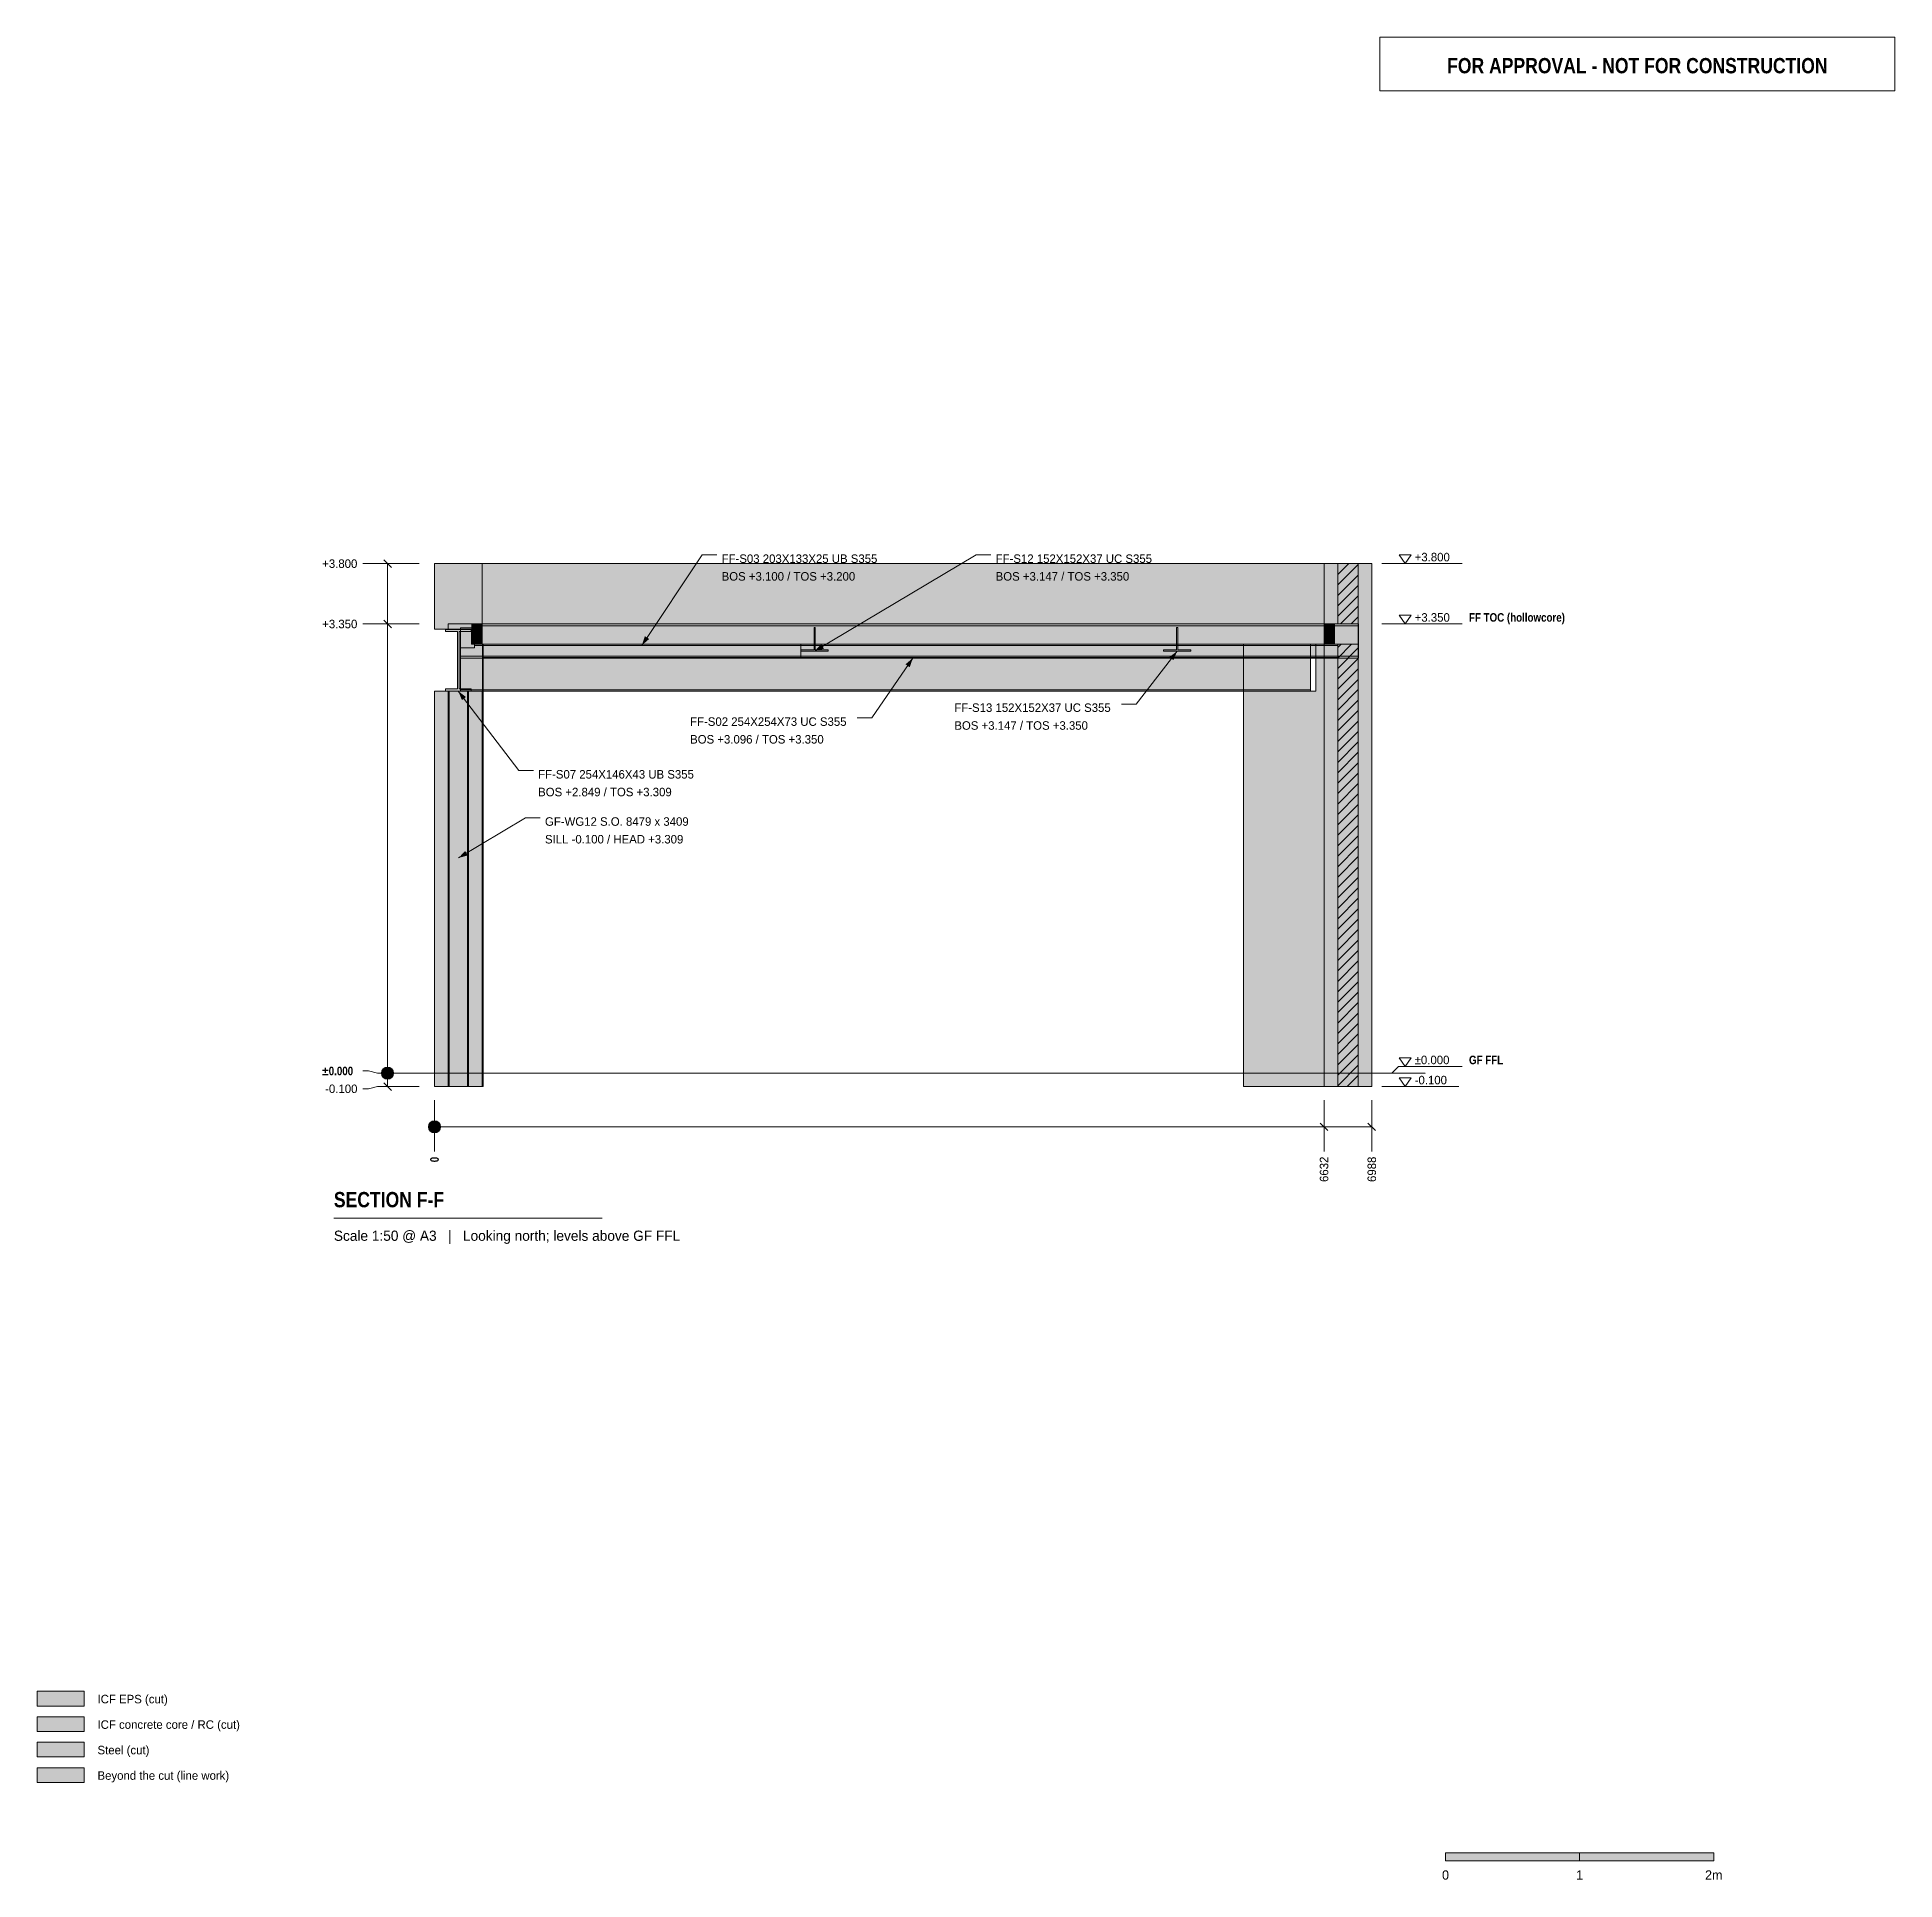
# Model space of a CAD drawing. Header units: millimetres. Extents: x 22428 to 36278, y -6015 to 7726.
import ezdxf
from ezdxf.enums import TextEntityAlignment as Align

# ---------------------------------------------------------------- set-up
doc = ezdxf.new("R2010")
doc.units = ezdxf.units.MM
doc.linetypes.add('DASHED', pattern=[1.524, 1.27, -0.254])
for name, color, linetype in [('FILL-C_BDBDBF', 7, 'Continuous'), ('FILL-EPS', 7, 'Continuous'), ('FILL-INK', 7, 'Continuous'), ('FILL-STEEL', 7, 'Continuous'), ('FILL-WHITE', 7, 'Continuous'), ('LINE-CORE', 7, 'Continuous'), ('LINE-INK', 7, 'Continuous'), ('LINE-RED', 7, 'Continuous'), ('LINE-STEEL-DASH', 7, 'DASHED'), ('LINE-STEEL_GREY', 7, 'Continuous'), ('TEXT-INK', 7, 'Continuous'), ('TEXT-RED', 7, 'Continuous'), ('TEXT-STEEL', 7, 'Continuous'), ('TEXT-STEEL_GREY', 7, 'Continuous')]:
    doc.layers.add(name, color=color, linetype=linetype)
doc.styles.add('OpenSansCondensed-Bold', font='OpenSansCondensed-Bold.ttf')

msp = doc.modelspace()

# ---------------------------------------------------------------- texts
at = {"layer": 'TEXT-INK'}
for s, p in [('+3.800', (32698, 3817)), ('+3.800', (24553, 3768)), ('FF-S03 203X133X25 UB S355', (27531, 3805)), ('BOS +3.100 / TOS +3.200', (27531, 3673)), ('FF-S12 152X152X37 UC S355', (29574, 3805)), ('BOS +3.147 / TOS +3.350', (29574, 3673)), ('+3.350', (24553, 3318)), ('+3.350', (32698, 3367)), ('FF-S02 254X254X73 UC S355', (27296, 2590)), ('FF-S13 152X152X37 UC S355', (29266, 2694)), ('BOS +3.096 / TOS +3.350', (27296, 2458)), ('BOS +3.147 / TOS +3.350', (29266, 2561)), ('FF-S07 254X146X43 UB S355', (26163, 2197)), ('BOS +2.849 / TOS +3.309', (26163, 2065)), ('GF-WG12 S.O. 8479 x 3409', (26214, 1845)), ('SILL -0.100 / HEAD +3.309', (26214, 1713)), ('±0.000', (32698, 67)), ('-0.100', (24575, -148)), ('-0.100', (32698, -83)), ('ICF EPS (cut)', (22878, -4699)), ('ICF concrete core / RC (cut)', (22878, -4889)), ('Steel (cut)', (22878, -5079)), ('Beyond the cut (line work)', (22878, -5269))]:
    msp.add_text(s, height=63.5, dxfattribs=at).set_placement(p)
at = {"layer": 'TEXT-INK', "style": 'OpenSansCondensed-Bold'}
for s, height, p in [('±0.000', 63.5, (24553, -15)), ('SECTION F-F', 114.3, (24640, -1000))]:
    msp.add_text(s, height=height, dxfattribs=at).set_placement(p)
msp.add_text('0', height=63.5, rotation=90, dxfattribs=at).set_placement((25422, -664))
at = {"layer": 'TEXT-INK'}
for s, p in [('6632', (32054, -811)), ('6988', (32410, -811))]:
    msp.add_text(s, height=63.5, rotation=90, dxfattribs=at).set_placement(p)
for s, p in [('0', (32928, -6014)), ('1', (33928, -6014)), ('2m', (34928, -6014))]:
    msp.add_text(s, height=69.8, dxfattribs=at).set_placement(p, align=Align.CENTER)
at = {"layer": 'TEXT-RED', "style": 'OpenSansCondensed-Bold'}
msp.add_text('FOR APPROVAL - NOT FOR CONSTRUCTION', height=114.3, dxfattribs=at).set_placement((34358, 7456), align=Align.CENTER)
at = {"layer": 'TEXT-STEEL', "style": 'OpenSansCondensed-Bold'}
for s, p in [('FF TOC (hollowcore)', (33103, 3367)), ('GF FFL', (33103, 67))]:
    msp.add_text(s, height=63.5, dxfattribs=at).set_placement(p)
at = {"layer": 'TEXT-STEEL_GREY'}
msp.add_text('Scale 1:50 @ A3   |   Looking north; levels above GF FFL', height=76.2, dxfattribs=at).set_placement((24640, -1250))

# ---------------------------------------------------------------- hatches: boundary and pattern name
at = {"layer": 'FILL-C_BDBDBF', "true_color": 0xbdbdbf}
h = msp.add_hatch(color=256, dxfattribs=at)
h.dxf.hatch_style = 1
h.paths.add_polyline_path([(32276, 3325), (32276, 3351), (32232, 3351), (32124, 3351), (32124, 3800), (32276, 3800), (32276, -100), (32124, -100), (32124, 3199), (32276, 3199)])
h = msp.add_hatch(color=256, dxfattribs=at)
h.dxf.hatch_style = 1
h.paths.add_polyline_path([(22428, -4909), (22778, -4909), (22778, -4799), (22428, -4799)])
at = {"layer": 'FILL-EPS', "true_color": 0xccffff}
h = msp.add_hatch(color=256, dxfattribs=at)
h.dxf.hatch_style = 1
h.paths.add_polyline_path([(25390, 3800), (25514, 3800), (25746, 3800), (25746, 3507), (25746, 3351), (25658, 3351), (25492, 3351), (25492, 3336), (25492, 3310), (25456, 3310), (25390, 3310), (25390, 3626)])
h = msp.add_hatch(color=256, dxfattribs=at)
h.dxf.hatch_style = 1
h.paths.add_polyline_path([(32022, 3722), (32022, 3800), (32083, 3800), (32124, 3800), (32124, 3351), (32022, 3351)])
h = msp.add_hatch(color=256, dxfattribs=at)
h.dxf.hatch_style = 1
h.paths.add_polyline_path([(32378, 569), (32378, -100), (32317, -100), (32276, -100), (32276, 3800), (32378, 3800)])
h = msp.add_hatch(color=256, dxfattribs=at)
h.dxf.hatch_style = 1
h.paths.add_polyline_path([(32124, -100), (32022, -100), (32022, 471), (32022, 3199), (32066, 3199), (32124, 3199)])
h = msp.add_hatch(color=256, dxfattribs=at)
h.dxf.hatch_style = 1
h.paths.add_polyline_path([(22428, -4719), (22778, -4719), (22778, -4609), (22428, -4609)])
at = {"layer": 'FILL-INK', "true_color": 0x1a1a1f}
h = msp.add_hatch(color=256, dxfattribs=at)
h.dxf.hatch_style = 1
h.paths.add_polyline_path([(26936, 3190), (26959, 3259), (26991, 3238)])
h = msp.add_hatch(color=256, dxfattribs=at)
h.dxf.hatch_style = 1
h.paths.add_polyline_path([(28224, 3147), (28274, 3199), (28294, 3166)])
h = msp.add_hatch(color=256, dxfattribs=at)
h.dxf.hatch_style = 1
h.paths.add_polyline_path([(28957, 3096), (28933, 3027), (28902, 3049)])
h = msp.add_hatch(color=256, dxfattribs=at)
h.dxf.hatch_style = 1
h.paths.add_polyline_path([(30927, 3147), (30899, 3080), (30869, 3103)])
h = msp.add_hatch(color=256, dxfattribs=at)
h.dxf.hatch_style = 1
h.paths.add_polyline_path([(25568, 2849), (25625, 2805), (25595, 2782)])
h = msp.add_hatch(color=256, dxfattribs=at)
h.dxf.hatch_style = 1
h.paths.add_polyline_path([(25569, 1605), (25619, 1657), (25638, 1624)])
at = {"layer": 'FILL-INK', "true_color": 0x14141a}
h = msp.add_hatch(color=256, dxfattribs=at)
h.dxf.hatch_style = 1
h.paths.add_polyline_path([(32928, -5874), (33928, -5874), (33928, -5814), (32928, -5814)])
at = {"layer": 'FILL-STEEL', "true_color": 0x0d2973}
h = msp.add_hatch(color=256, dxfattribs=at)
h.dxf.hatch_style = 1
h.paths.add_polyline_path([(28544, 3350), (32278, 3350), (32278, 3342), (32278, 3336), (26369, 3336), (25689, 3336), (25689, 3337), (25689, 3350)])
h = msp.add_hatch(color=256, dxfattribs=at)
h.dxf.hatch_style = 1
h.paths.add_polyline_path([(28122, 3147), (28122, 3147), (28122, 3158), (28218, 3158), (28220, 3158), (28220, 3161), (28220, 3324), (28227, 3324), (28228, 3324), (28228, 3320), (28228, 3158), (28324, 3158), (28326, 3158), (28326, 3158), (28326, 3147), (28127, 3147)])
h = msp.add_hatch(color=256, dxfattribs=at)
h.dxf.hatch_style = 1
h.paths.add_polyline_path([(30825, 3147), (30825, 3147), (30825, 3158), (30921, 3158), (30923, 3158), (30923, 3161), (30923, 3324), (30930, 3324), (30931, 3324), (30931, 3320), (30931, 3158), (31027, 3158), (31029, 3158), (31029, 3158), (31029, 3147), (30830, 3147)])
h = msp.add_hatch(color=256, dxfattribs=at)
h.dxf.hatch_style = 1
h.paths.add_polyline_path([(25472, 2849), (25472, 2855), (25472, 2865), (25530, 2865), (25563, 2865), (25563, 3019), (25563, 3293), (25505, 3293), (25472, 3293), (25472, 3299), (25472, 3309), (25595, 3309), (25664, 3309), (25664, 3303), (25664, 3293), (25606, 3293), (25573, 3293), (25573, 3139), (25573, 2865), (25631, 2865), (25664, 2865), (25664, 2859), (25664, 2849), (25541, 2849)])
h = msp.add_hatch(color=256, dxfattribs=at)
h.dxf.hatch_style = 1
h.paths.add_polyline_path([(25750, 3200), (25897, 3200), (28122, 3200), (28122, 3190), (28122, 3190), (28089, 3190), (25750, 3190), (25750, 3199)])
h = msp.add_hatch(color=256, dxfattribs=at)
h.dxf.hatch_style = 1
h.paths.add_polyline_path([(25583, 3110), (25678, 3110), (25689, 3110), (31598, 3110), (32278, 3110), (32278, 3109), (32278, 3096), (29423, 3096), (25689, 3096), (25643, 3096), (25583, 3096), (25583, 3104)])
h = msp.add_hatch(color=256, dxfattribs=at)
h.dxf.hatch_style = 1
h.paths.add_polyline_path([(22428, -5099), (22778, -5099), (22778, -4989), (22428, -4989)])
at = {"layer": 'FILL-WHITE', "true_color": 0xffffff}
h = msp.add_hatch(color=256, dxfattribs=at)
h.dxf.hatch_style = 1
h.paths.add_polyline_path([(25746, 3800), (25746, 3800), (25746, 3200), (25665, 3200), (25665, 3310), (25390, 3310), (25390, 3800), (25390, 3800)])
h = msp.add_hatch(color=256, dxfattribs=at)
h.dxf.hatch_style = 1
h.paths.add_polyline_path([(25390, 3800), (25746, 3800), (25746, 3800), (25746, 3800), (25746, 3800), (25746, 3351), (25746, 3351), (25669, 3351), (25669, 3200), (25665, 3200), (25665, 3310), (25492, 3310), (25390, 3310)])
h = msp.add_hatch(color=256, dxfattribs=at)
h.dxf.hatch_style = 1
h.paths.add_polyline_path([(25746, 3800), (25746, 3351), (25492, 3351), (25492, 3310), (25390, 3310), (25390, 3800)])
h = msp.add_hatch(color=256, dxfattribs=at)
h.dxf.hatch_style = 1
h.paths.add_polyline_path([(32022, 3800), (32022, -100), (31421, -100), (31421, 2849), (31962, 2849), (31962, 3200), (25753, 3200), (25753, -100), (25753, -100), (25753, -100), (25746, -100), (25746, 2849), (25748, 2849), (25748, 3200), (25746, 3200), (25746, 3800)])
h = msp.add_hatch(color=256, dxfattribs=at)
h.dxf.hatch_style = 1
h.paths.add_polyline_path([(25746, 3800), (32022, 3800), (32022, 3351), (25746, 3351)])
h = msp.add_hatch(color=256, dxfattribs=at)
h.dxf.hatch_style = 1
h.paths.add_polyline_path([(32378, 3800), (32378, -100), (32022, -100), (32022, 3800)])
h = msp.add_hatch(color=256, dxfattribs=at)
h.dxf.hatch_style = 1
h.paths.add_polyline_path([(32022, 3351), (32022, 3351), (32022, 3800), (32022, 3800), (32022, 3800), (32022, 3800), (32378, 3800), (32378, -100), (32022, -100), (32022, -102), (32022, -102), (32022, -102), (32022, -102), (32022, 3199), (32022, 3199), (32100, 3199), (32100, 3351), (32022, 3351), (32022, 3351)])
h = msp.add_hatch(color=256, dxfattribs=at)
h.dxf.hatch_style = 1
h.paths.add_polyline_path([(32378, 3800), (32378, -100), (32022, -100), (32022, 3199), (32276, 3199), (32276, 3351), (32022, 3351), (32022, 3800)])
h = msp.add_hatch(color=256, dxfattribs=at)
h.dxf.hatch_style = 1
h.paths.add_polyline_path([(25583, 3322), (25689, 3322), (25689, 3336), (32278, 3336), (32278, 3110), (25689, 3110), (25689, 3110), (25583, 3110)])
h = msp.add_hatch(color=256, dxfattribs=at)
h.dxf.hatch_style = 1
h.paths.add_polyline_path([(25689, 3322), (25689, 3336), (32278, 3336), (32278, 3110), (25689, 3110), (25583, 3110), (25583, 3322)])
h = msp.add_hatch(color=256, dxfattribs=at)
h.dxf.hatch_style = 1
h.paths.add_polyline_path([(25669, 3200), (25669, 3351), (25746, 3351), (25746, 3351), (25746, 3200), (25669, 3200)])
h = msp.add_hatch(color=256, dxfattribs=at)
h.dxf.hatch_style = 1
h.paths.add_polyline_path([(25689, 3336), (25689, 3350), (32278, 3350), (32278, 3350), (32278, 3350), (32278, 3350), (32278, 3336), (25689, 3336), (25689, 3336), (25689, 3336)])
h = msp.add_hatch(color=256, dxfattribs=at)
h.dxf.hatch_style = 1
h.paths.add_polyline_path([(25748, 3200), (25746, 3200), (25746, 3351), (25746, 3351), (32022, 3351), (32022, 3351), (32023, 3351), (32024, 3352), (32024, 3352), (32024, 3351), (32024, 3351), (32022, 3351), (32022, 3199), (31962, 3199), (31962, 3200), (25753, 3200), (25753, 3199), (25748, 3199)])
h = msp.add_hatch(color=256, dxfattribs=at)
h.dxf.hatch_style = 1
h.paths.add_polyline_path([(28122, 3158), (28220, 3158), (28220, 3324), (28228, 3324), (28228, 3324), (28228, 3158), (28326, 3158), (28326, 3147), (28122, 3147)])
h = msp.add_hatch(color=256, dxfattribs=at)
h.dxf.hatch_style = 1
h.paths.add_polyline_path([(30825, 3158), (30923, 3158), (30923, 3324), (30931, 3324), (30931, 3324), (30931, 3158), (31029, 3158), (31029, 3147), (30825, 3147)])
h = msp.add_hatch(color=256, dxfattribs=at)
h.dxf.hatch_style = 1
h.paths.add_polyline_path([(32022, 3351), (32100, 3351), (32100, 3199), (32022, 3199)])
h = msp.add_hatch(color=256, dxfattribs=at)
h.dxf.hatch_style = 1
h.paths.add_polyline_path([(25472, 2865), (25563, 2865), (25563, 3293), (25472, 3293), (25472, 3309), (25664, 3309), (25664, 3309), (25664, 3309), (25664, 3309), (25664, 3293), (25573, 3293), (25573, 2865), (25664, 2865), (25664, 2849), (25472, 2849)])
h = msp.add_hatch(color=256, dxfattribs=at)
h.dxf.hatch_style = 1
h.paths.add_polyline_path([(25583, 2858), (25583, 3172), (25689, 3172), (25689, 3190), (31922, 3190), (31922, 2858), (25689, 2858), (25583, 2858)])
h = msp.add_hatch(color=256, dxfattribs=at)
h.dxf.hatch_style = 1
h.paths.add_polyline_path([(25689, 3172), (25689, 3190), (31922, 3190), (31922, 2858), (25689, 2858), (25583, 2858), (25583, 3172), (25583, 3172)])
h = msp.add_hatch(color=256, dxfattribs=at)
h.dxf.hatch_style = 1
h.paths.add_polyline_path([(25665, 3309), (25665, 3309), (25665, 3309), (25664, 3309)])
h = msp.add_hatch(color=256, dxfattribs=at)
h.dxf.hatch_style = 1
h.paths.add_polyline_path([(25689, 3190), (25689, 3200), (31922, 3200), (31922, 3200), (31922, 3200), (31922, 3200), (31922, 3190), (25689, 3190), (25689, 3190), (25689, 3190)])
h = msp.add_hatch(color=256, dxfattribs=at)
h.dxf.hatch_style = 1
h.paths.add_polyline_path([(31922, 3200), (31922, 3190), (31922, 3190), (25689, 3190), (25689, 3200), (25689, 3200)])
h = msp.add_hatch(color=256, dxfattribs=at)
h.dxf.hatch_style = 1
h.paths.add_polyline_path([(25746, -100), (25746, -100), (25746, 2849), (25748, 2849), (25748, 3199), (25753, 3199), (25753, 3200), (25753, 3199), (25753, 3199), (25753, -100), (25746, -100), (25746, -100)])
h = msp.add_hatch(color=256, dxfattribs=at)
h.dxf.hatch_style = 1
h.paths.add_polyline_path([(25750, 3200), (32124, 3200), (32124, 3200), (32124, 3190), (25750, 3190), (25750, 3190)])
h = msp.add_hatch(color=256, dxfattribs=at)
h.dxf.hatch_style = 1
h.paths.add_polyline_path([(32124, 3200), (32124, 3100), (25750, 3100), (25750, 3200)])
h = msp.add_hatch(color=256, dxfattribs=at)
h.dxf.hatch_style = 1
h.paths.add_polyline_path([(28122, 3200), (28122, 3100), (25750, 3100), (25750, 3200)])
h = msp.add_hatch(color=256, dxfattribs=at)
h.dxf.hatch_style = 1
h.paths.add_polyline_path([(25750, 3190), (32124, 3190), (32124, 3100), (25750, 3100)])
h = msp.add_hatch(color=256, dxfattribs=at)
h.dxf.hatch_style = 1
h.paths.add_polyline_path([(25750, 3190), (28122, 3190), (28122, 3190), (28122, 3100), (25750, 3100), (25750, 3100)])
h = msp.add_hatch(color=256, dxfattribs=at)
h.dxf.hatch_style = 1
h.paths.add_polyline_path([(31421, 3199), (31421, 3199), (31421, 3199), (31421, 3199), (31421, 3199), (31421, 2849), (31962, 2849), (31962, 3199), (32022, 3199), (32022, -100), (32022, -100), (31421, -100)])
h = msp.add_hatch(color=256, dxfattribs=at)
h.dxf.hatch_style = 1
h.paths.add_polyline_path([(25583, 3110), (25689, 3110), (32278, 3110), (32278, 3110), (32278, 3110), (32278, 3110), (32278, 3096), (25689, 3096), (25689, 3096), (25583, 3096)])
h = msp.add_hatch(color=256, dxfattribs=at)
h.dxf.hatch_style = 1
h.paths.add_polyline_path([(25390, 2849), (25746, 2849), (25746, 2851), (25746, 2851), (25746, -100), (25746, -100), (25390, -100)])
h = msp.add_hatch(color=256, dxfattribs=at)
h.dxf.hatch_style = 1
h.paths.add_polyline_path([(25746, 2849), (25746, -100), (25746, -100), (25390, -100), (25390, 2849), (25390, 2849)])
h = msp.add_hatch(color=256, dxfattribs=at)
h.dxf.hatch_style = 1
h.paths.add_polyline_path([(25746, 2849), (25746, -100), (25390, -100), (25390, 2849)])
h = msp.add_hatch(color=256, dxfattribs=at)
h.dxf.hatch_style = 1
h.paths.add_polyline_path([(25390, 2849), (25746, 2849), (25746, -100), (25390, -100)])
h = msp.add_hatch(color=256, dxfattribs=at)
h.dxf.hatch_style = 1
h.paths.add_polyline_path([(25499, 2849), (25499, -100), (25492, -100), (25492, 2849)])
h = msp.add_hatch(color=256, dxfattribs=at)
h.dxf.hatch_style = 1
h.paths.add_polyline_path([(25492, 2849), (25499, 2849), (25499, -100), (25492, -100)])
h = msp.add_hatch(color=256, dxfattribs=at)
h.dxf.hatch_style = 1
h.paths.add_polyline_path([(25499, 2849), (25499, 2849), (25637, 2849), (25637, -100), (25637, -100), (25637, -100), (25637, -100), (25499, -100), (25499, 2849), (25499, 2849)])
h = msp.add_hatch(color=256, dxfattribs=at)
h.dxf.hatch_style = 1
h.paths.add_polyline_path([(25499, -100), (25499, -100), (25499, 2849), (25637, 2849), (25637, 2849), (25637, 2849), (25637, 2849), (25637, -100), (25499, -100), (25499, -100)])
h = msp.add_hatch(color=256, dxfattribs=at)
h.dxf.hatch_style = 1
h.paths.add_polyline_path([(25583, 2858), (25689, 2858), (31922, 2858), (31922, 2858), (31922, 2858), (31922, 2858), (31922, 2849), (25689, 2849), (25689, 2849), (25583, 2849)])
h = msp.add_hatch(color=256, dxfattribs=at)
h.dxf.hatch_style = 1
h.paths.add_polyline_path([(25583, 2858), (31922, 2858), (31922, 2849), (31922, 2849), (25689, 2849), (25583, 2849)])
h = msp.add_hatch(color=256, dxfattribs=at)
h.dxf.hatch_style = 1
h.paths.add_polyline_path([(25644, 2849), (25644, -100), (25637, -100), (25637, 2849)])
h = msp.add_hatch(color=256, dxfattribs=at)
h.dxf.hatch_style = 1
h.paths.add_polyline_path([(25637, 2849), (25644, 2849), (25644, -100), (25637, -100)])
h = msp.add_hatch(color=256, dxfattribs=at)
h.dxf.hatch_style = 1
h.paths.add_polyline_path([(25085, 0), (25084, 12), (25079, 22), (25072, 32), (25063, 39), (25052, 43), (25040, 45), (25029, 43), (25018, 39), (25009, 32), (25001, 22), (24997, 12), (24995, 0), (24997, -12), (25001, -22), (25009, -32), (25018, -39), (25029, -43), (25040, -45), (25052, -43), (25063, -39), (25072, -32), (25079, -22), (25084, -12)])
h = msp.add_hatch(color=256, dxfattribs=at)
h.dxf.hatch_style = 1
h.paths.add_polyline_path([(31421, -100), (31421, -100), (31421, -100)])
h = msp.add_hatch(color=256, dxfattribs=at)
h.dxf.hatch_style = 1
h.paths.add_polyline_path([(25435, -400), (25433, -388), (25429, -377), (25422, -368), (25412, -361), (25402, -357), (25390, -355), (25378, -357), (25368, -361), (25358, -368), (25351, -377), (25347, -388), (25345, -400), (25347, -412), (25351, -423), (25358, -432), (25368, -439), (25378, -443), (25390, -445), (25402, -443), (25412, -439), (25422, -432), (25429, -423), (25433, -412)])
h = msp.add_hatch(color=256, dxfattribs=at)
h.dxf.hatch_style = 1
h.paths.add_polyline_path([(22428, -5289), (22778, -5289), (22778, -5179), (22428, -5179)])
h = msp.add_hatch(color=256, dxfattribs=at)
h.dxf.hatch_style = 1
h.paths.add_polyline_path([(33928, -5874), (34928, -5874), (34928, -5814), (33928, -5814)])

# ---------------------------------------------------------------- linework, layer by layer
at = {"layer": 'LINE-CORE', "lineweight": 5}
for points in [[(25746, 3800), (25746, 3800), (25746, 3200), (25665, 3200), (25665, 3310), (25390, 3310), (25390, 3800), (25390, 3800)], [(25390, 3800), (25746, 3800), (25746, 3800), (25746, 3800), (25746, 3800), (25746, 3351), (25746, 3351), (25669, 3351), (25669, 3200), (25665, 3200), (25665, 3310), (25492, 3310), (25390, 3310)], [(25746, 3800), (25746, 3351), (25492, 3351), (25492, 3310), (25390, 3310), (25390, 3800)], [(32022, 3800), (32022, -100), (31421, -100), (31421, 2849), (31962, 2849), (31962, 3200), (25753, 3200), (25753, -100), (25753, -100), (25753, -100), (25746, -100), (25746, 2849), (25748, 2849), (25748, 3200), (25746, 3200), (25746, 3800)], [(25746, 3800), (32022, 3800), (32022, 3351), (25746, 3351)], [(32378, 3800), (32378, -100), (32022, -100), (32022, 3800)], [(32022, 3351), (32022, 3351), (32022, 3800), (32022, 3800), (32022, 3800), (32022, 3800), (32378, 3800), (32378, -100), (32022, -100), (32022, -102), (32022, -102), (32022, -102), (32022, -102), (32022, 3199), (32022, 3199), (32100, 3199), (32100, 3351), (32022, 3351), (32022, 3351)], [(32378, 3800), (32378, -100), (32022, -100), (32022, 3199), (32276, 3199), (32276, 3351), (32022, 3351), (32022, 3800)], [(25583, 3322), (25689, 3322), (25689, 3336), (32278, 3336), (32278, 3110), (25689, 3110), (25689, 3110), (25583, 3110)], [(25689, 3322), (25689, 3336), (32278, 3336), (32278, 3110), (25689, 3110), (25583, 3110), (25583, 3322)], [(25669, 3200), (25669, 3351), (25746, 3351), (25746, 3351), (25746, 3200), (25669, 3200)], [(25689, 3336), (25689, 3350), (32278, 3350), (32278, 3350), (32278, 3350), (32278, 3350), (32278, 3336), (25689, 3336), (25689, 3336), (25689, 3336)], [(25748, 3200), (25746, 3200), (25746, 3351), (25746, 3351), (32022, 3351), (32022, 3351), (32023, 3351), (32024, 3352), (32024, 3352), (32024, 3351), (32024, 3351), (32022, 3351), (32022, 3199), (31962, 3199), (31962, 3200), (25753, 3200), (25753, 3199), (25748, 3199)], [(28122, 3158), (28220, 3158), (28220, 3324), (28228, 3324), (28228, 3324), (28228, 3158), (28326, 3158), (28326, 3147), (28122, 3147)], [(30825, 3158), (30923, 3158), (30923, 3324), (30931, 3324), (30931, 3324), (30931, 3158), (31029, 3158), (31029, 3147), (30825, 3147)], [(32022, 3351), (32100, 3351), (32100, 3199), (32022, 3199)], [(25472, 2865), (25563, 2865), (25563, 3293), (25472, 3293), (25472, 3309), (25664, 3309), (25664, 3309), (25664, 3309), (25664, 3309), (25664, 3293), (25573, 3293), (25573, 2865), (25664, 2865), (25664, 2849), (25472, 2849)], [(25583, 2858), (25583, 3172), (25689, 3172), (25689, 3190), (31922, 3190), (31922, 2858), (25689, 2858), (25583, 2858)], [(25689, 3172), (25689, 3190), (31922, 3190), (31922, 2858), (25689, 2858), (25583, 2858), (25583, 3172), (25583, 3172)], [(25665, 3309), (25665, 3309), (25665, 3309), (25664, 3309)], [(25689, 3190), (25689, 3200), (31922, 3200), (31922, 3200), (31922, 3200), (31922, 3200), (31922, 3190), (25689, 3190), (25689, 3190), (25689, 3190)], [(31922, 3200), (31922, 3190), (31922, 3190), (25689, 3190), (25689, 3200), (25689, 3200)], [(25746, -100), (25746, -100), (25746, 2849), (25748, 2849), (25748, 3199), (25753, 3199), (25753, 3200), (25753, 3199), (25753, 3199), (25753, -100), (25746, -100), (25746, -100)], [(25750, 3200), (32124, 3200), (32124, 3200), (32124, 3190), (25750, 3190), (25750, 3190)], [(32124, 3200), (32124, 3100), (25750, 3100), (25750, 3200)], [(28122, 3200), (28122, 3100), (25750, 3100), (25750, 3200)], [(25750, 3190), (32124, 3190), (32124, 3100), (25750, 3100)], [(25750, 3190), (28122, 3190), (28122, 3190), (28122, 3100), (25750, 3100), (25750, 3100)], [(31421, 3199), (31421, 3199), (31421, 3199), (31421, 3199), (31421, 3199), (31421, 2849), (31962, 2849), (31962, 3199), (32022, 3199), (32022, -100), (32022, -100), (31421, -100)], [(25583, 3110), (25689, 3110), (32278, 3110), (32278, 3110), (32278, 3110), (32278, 3110), (32278, 3096), (25689, 3096), (25689, 3096), (25583, 3096)], [(25390, 2849), (25746, 2849), (25746, 2851), (25746, 2851), (25746, -100), (25746, -100), (25390, -100)], [(25746, 2849), (25746, -100), (25746, -100), (25390, -100), (25390, 2849), (25390, 2849)], [(25746, 2849), (25746, -100), (25390, -100), (25390, 2849)], [(25390, 2849), (25746, 2849), (25746, -100), (25390, -100)], [(25499, 2849), (25499, -100), (25492, -100), (25492, 2849)], [(25492, 2849), (25499, 2849), (25499, -100), (25492, -100)], [(25499, 2849), (25499, 2849), (25637, 2849), (25637, -100), (25637, -100), (25637, -100), (25637, -100), (25499, -100), (25499, 2849), (25499, 2849)], [(25499, -100), (25499, -100), (25499, 2849), (25637, 2849), (25637, 2849), (25637, 2849), (25637, 2849), (25637, -100), (25499, -100), (25499, -100)], [(25583, 2858), (25689, 2858), (31922, 2858), (31922, 2858), (31922, 2858), (31922, 2858), (31922, 2849), (25689, 2849), (25689, 2849), (25583, 2849)], [(25583, 2858), (31922, 2858), (31922, 2849), (31922, 2849), (25689, 2849), (25583, 2849)], [(25644, 2849), (25644, -100), (25637, -100), (25637, 2849)], [(25637, 2849), (25644, 2849), (25644, -100), (25637, -100)], [(31421, -100), (31421, -100), (31421, -100)]]:
    msp.add_lwpolyline(points, close=True, dxfattribs=at)
at = {"layer": 'LINE-INK', "lineweight": 5}
for p, q in [((24899, 3800), (24855, 3800)), ((24965, 3800), (24899, 3800)), ((25275, 3800), (24965, 3800)), ((25069, 3772), (25012, 3828)), ((25040, -100), (25040, 3800)), ((26936, 3190), (27386, 3865)), ((27386, 3865), (27496, 3865)), ((28224, 3147), (29429, 3865)), ((29429, 3865), (29539, 3865)), ((32453, 3800), (32528, 3800)), ((32528, 3800), (32578, 3800)), ((32578, 3800), (33053, 3800)), ((24899, 3350), (24855, 3350)), ((24965, 3350), (24899, 3350)), ((25275, 3350), (24965, 3350)), ((25069, 3322), (25012, 3378)), ((32453, 3350), (32528, 3350)), ((32528, 3350), (32578, 3350)), ((32578, 3350), (33053, 3350)), ((28957, 3096), (28651, 2650)), ((30927, 3147), (30622, 2753)), ((25568, 2849), (26018, 2256)), ((28651, 2650), (28541, 2650)), ((30622, 2753), (30512, 2753)), ((26018, 2256), (26128, 2256)), ((25569, 1605), (26069, 1905)), ((26069, 1905), (26179, 1905)), ((24899, 17), (24855, 17)), ((24965, 0), (24899, 17)), ((25275, 0), (24965, 0)), ((32453, 0), (32528, 0)), ((32528, 0), (32578, 50)), ((32578, 50), (33053, 50)), ((24899, -117), (24855, -117)), ((24965, -100), (24899, -117)), ((25275, -100), (24965, -100)), ((25069, -128), (25012, -72)), ((32453, -100), (32528, -100)), ((32528, -100), (32578, -100)), ((32578, -100), (33028, -100)), ((25390, -200), (25390, -475)), ((32022, -200), (32022, -475)), ((32378, -200), (32378, -475)), ((25390, -400), (32378, -400)), ((31994, -372), (32050, -428)), ((32350, -372), (32406, -428)), ((25390, -475), (25390, -541)), ((25390, -541), (25390, -585)), ((32022, -475), (32022, -541)), ((32022, -541), (32022, -585)), ((32378, -475), (32378, -541)), ((32378, -541), (32378, -585)), ((24640, -1080), (26640, -1080))]:
    msp.add_line(p, q, dxfattribs=at)
for points in [[(25390, 3800), (25514, 3800), (25746, 3800), (25746, 3507), (25746, 3351), (25658, 3351), (25492, 3351), (25492, 3336), (25492, 3310), (25456, 3310), (25390, 3310), (25390, 3626)], [(25746, 3507), (25746, 3351), (25658, 3351), (25492, 3351), (25492, 3336), (25492, 3310), (25456, 3310), (25390, 3310), (25390, 3626), (25390, 3800), (25514, 3800), (25746, 3800)], [(32022, 3722), (32022, 3800), (32083, 3800), (32124, 3800), (32124, 3351), (32022, 3351)], [(32022, 3199), (32066, 3199), (32124, 3199), (32276, 3199), (32276, 3325), (32276, 3351), (32232, 3351), (32124, 3351), (32022, 3351), (32022, 3722), (32022, 3800), (32083, 3800), (32124, 3800), (32276, 3800), (32378, 3800), (32378, 569), (32378, -100), (32317, -100), (32276, -100), (32124, -100), (32022, -100), (32022, 471)], [(32276, 3325), (32276, 3351), (32232, 3351), (32124, 3351), (32124, 3800), (32276, 3800), (32276, -100), (32124, -100), (32124, 3199), (32276, 3199)], [(32378, 569), (32378, -100), (32317, -100), (32276, -100), (32276, 3800), (32378, 3800)], [(32628, 3800), (32583, 3865), (32673, 3865)], [(28544, 3350), (32278, 3350), (32278, 3342), (32278, 3336), (26369, 3336), (25689, 3336), (25689, 3337), (25689, 3350)], [(28122, 3147), (28122, 3147), (28122, 3158), (28218, 3158), (28220, 3158), (28220, 3161), (28220, 3324), (28227, 3324), (28228, 3324), (28228, 3320), (28228, 3158), (28324, 3158), (28326, 3158), (28326, 3158), (28326, 3147), (28127, 3147)], [(30825, 3147), (30825, 3147), (30825, 3158), (30921, 3158), (30923, 3158), (30923, 3161), (30923, 3324), (30930, 3324), (30931, 3324), (30931, 3320), (30931, 3158), (31027, 3158), (31029, 3158), (31029, 3158), (31029, 3147), (30830, 3147)], [(32628, 3350), (32583, 3415), (32673, 3415)], [(25472, 2849), (25472, 2855), (25472, 2865), (25530, 2865), (25563, 2865), (25563, 3019), (25563, 3293), (25505, 3293), (25472, 3293), (25472, 3299), (25472, 3309), (25595, 3309), (25664, 3309), (25664, 3303), (25664, 3293), (25606, 3293), (25573, 3293), (25573, 3139), (25573, 2865), (25631, 2865), (25664, 2865), (25664, 2859), (25664, 2849), (25541, 2849)], [(25750, 3200), (25897, 3200), (28122, 3200), (28122, 3190), (28122, 3190), (28089, 3190), (25750, 3190), (25750, 3199)], [(32124, -100), (32022, -100), (32022, 471), (32022, 3199), (32066, 3199), (32124, 3199)], [(25583, 3110), (25678, 3110), (25689, 3110), (31598, 3110), (32278, 3110), (32278, 3109), (32278, 3096), (29423, 3096), (25689, 3096), (25643, 3096), (25583, 3096), (25583, 3104)], [(32628, 50), (32583, 115), (32673, 115)], [(32628, -100), (32583, -35), (32673, -35)], [(22428, -4719), (22778, -4719), (22778, -4609), (22428, -4609)], [(22428, -4909), (22778, -4909), (22778, -4799), (22428, -4799)], [(22428, -5099), (22778, -5099), (22778, -4989), (22428, -4989)], [(22428, -5289), (22778, -5289), (22778, -5179), (22428, -5179)], [(32928, -5874), (33928, -5874), (33928, -5814), (32928, -5814)], [(33928, -5874), (34928, -5874), (34928, -5814), (33928, -5814)]]:
    msp.add_lwpolyline(points, close=True, dxfattribs=at)
for centre in [(25040, 0), (25390, -400)]:
    msp.add_circle(centre, 45, dxfattribs=at)
at = {"layer": 'LINE-RED', "lineweight": 5}
msp.add_lwpolyline([(32438, 7326), (36278, 7326), (36278, 7726), (32438, 7726)], close=True, dxfattribs=at)
at = {"layer": 'LINE-STEEL-DASH', "lineweight": 5}
msp.add_line((24990, 0), (32778, 0), dxfattribs=at)
at = {"layer": 'LINE-STEEL_GREY', "lineweight": 5}
for p, q in [((32124, 3718), (32206, 3800)), ((32124, 3796), (32128, 3800)), ((32124, 3641), (32276, 3793)), ((32124, 3563), (32276, 3715)), ((32124, 3485), (32276, 3637)), ((32124, 3407), (32276, 3560)), ((32146, 3351), (32276, 3482)), ((32224, 3351), (32276, 3404)), ((32276, 3326), (32276, 3326)), ((32124, 3096), (32227, 3199)), ((32124, 3174), (32149, 3199)), ((32276, 3248), (32276, 3248)), ((32124, 3018), (32276, 3171)), ((32124, 2941), (32276, 3093)), ((32124, 2863), (32276, 3015)), ((32124, 2785), (32276, 2937)), ((32124, 2707), (32276, 2860)), ((32124, 2629), (32276, 2782)), ((32124, 2552), (32276, 2704)), ((32124, 2474), (32276, 2626)), ((32124, 2396), (32276, 2548)), ((32124, 2318), (32276, 2471)), ((32124, 2240), (32276, 2393)), ((32124, 2163), (32276, 2315)), ((32124, 2085), (32276, 2237)), ((32124, 2007), (32276, 2160)), ((32124, 1929), (32276, 2082)), ((32124, 1852), (32276, 2004)), ((32124, 1774), (32276, 1926)), ((32124, 1696), (32276, 1848)), ((32124, 1618), (32276, 1771)), ((32124, 1540), (32276, 1693)), ((32124, 1463), (32276, 1615)), ((32124, 1385), (32276, 1537)), ((32124, 1307), (32276, 1460)), ((32124, 1229), (32276, 1382)), ((32124, 1152), (32276, 1304)), ((32124, 1074), (32276, 1226)), ((32124, 996), (32276, 1148)), ((32124, 918), (32276, 1071)), ((32124, 840), (32276, 993)), ((32124, 763), (32276, 915)), ((32124, 685), (32276, 837)), ((32124, 607), (32276, 759)), ((32124, 529), (32276, 682)), ((32124, 452), (32276, 604)), ((32124, 374), (32276, 526)), ((32124, 296), (32276, 448)), ((32124, 218), (32276, 371)), ((32124, 140), (32276, 293)), ((32124, 63), (32276, 215)), ((32124, -15), (32276, 137)), ((32124, -93), (32276, 59)), ((32195, -100), (32276, -18)), ((32273, -100), (32276, -96))]:
    msp.add_line(p, q, dxfattribs=at)

msp.set_redraw_order([(e.dxf.handle, doc.entitydb.next_handle()) for e in msp.query("TEXT MTEXT ATTDEF DIMENSION ARC_DIMENSION")])  # texts and dimensions are drawn at this point

doc.saveas('drawing.dxf')
